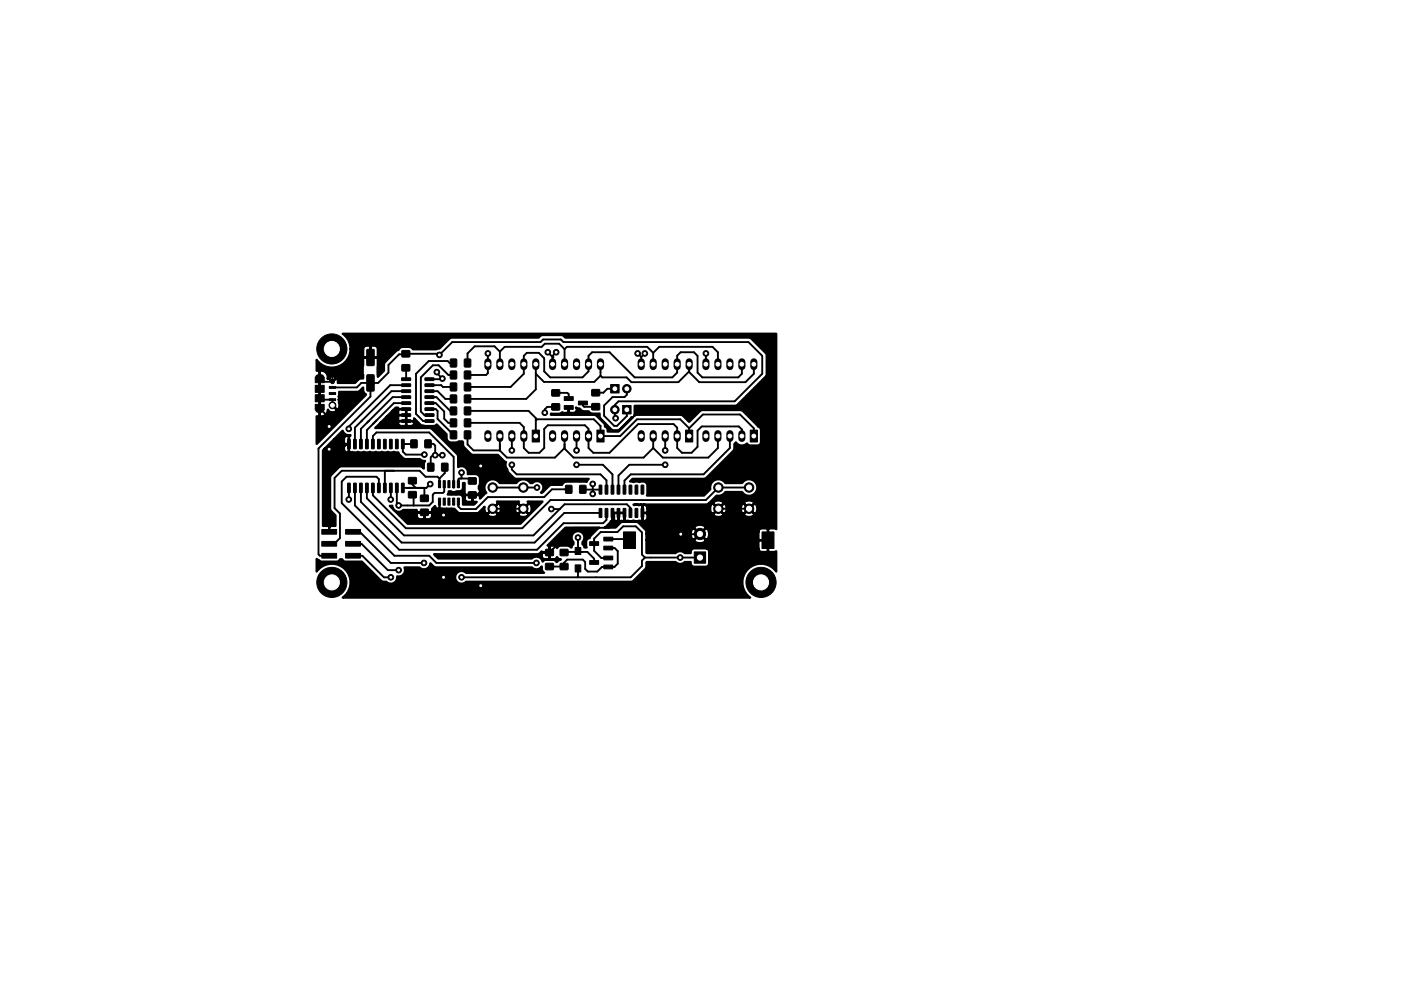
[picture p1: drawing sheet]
<svg xmlns="http://www.w3.org/2000/svg" width="297mm" height="210mm" viewBox="0 0 297 210" stroke-linecap="round" stroke-linejoin="round" font-family="sans-serif">
<g fill="#000" stroke="#000" stroke-width=".21">
<path d="M66.8 80h1.9v1.2h-1.9zM77.8 74.2l1.3-.1 .2 .1v3.1l-.1 .3h-1.2l-.2-.2zM77.8 79.6l1.3-.1 .2 .1v3.1l-.1 .3h-1.2l-.2-.2zM85.2 77.4h1.6l.1 1.3h-1.6zM85.2 74.4h1.6l.1 1.3h-1.6zM95.5 78.8h1.3v1.6l-1.3-.1zM95.5 76.2h1.3v1.6h-1.3zM98.5 78.8h1.3l-.1 1.6-1.2-.1zM98.5 76.2h1.3l-.1 1.6h-1.2zM66.8 85.8h1.9v1.2h-1.9zM66.8 81.7h1.9v1.5h-1.9zM66.8 83.7h1.9v1.5h-1.9z"/>
<path d="M69.8 83.3h1.4v.4h-1.4zM69.8 84.6h1.4v.4h-1.4zM69.8 82h1.4v.4h-1.4zM73.7 93.2l.6 .1v1.8l-.1 .1-.5-.1zM75 93.2l.5 .1v1.8l-.1 .1-.4-.1zM76.3 93.2l.5 .1v1.8l-.1 .1-.5-.1zM77.5 93.2l.6 .1v1.8l-.1 .1-.5-.1zM78.8 93.2l.6 .1v1.8l-.2 .1-.4-.1zM80.1 93.2l.5 .1v1.8l-.1 .1-.5-.1zM81.3 93.2l.6 .1v1.8l-.1 .1-.5-.1zM82.6 93.2l.6 .1v1.8l-.2 .1-.4-.1zM83.9 93.2l.5 .1v1.8l-.1 .1-.5-.1z"/>
<path d="M85.2 93.2l.5 .1v1.8l-.1 .1-.5-.1zM85.2 89.1l1.8-.1 .1 .5-.2 .1h-1.6zM85.2 87.8h1.8l.1 .4-.2 .2h-1.6zM85.2 86.5h1.8l.1 .5-.2 .1h-1.6zM85.2 85.3l1.8-.1 .1 .5-.2 .1h-1.6zM85.2 84h1.8l.1 .4-.2 .2h-1.6zM85.2 82.7h1.8l.1 .5-.2 .1h-1.6zM85.2 81.5l1.8-.1 .1 .5-.2 .1h-1.6zM85.2 80.2h1.8l.1 .4-.2 .1h-1.6zM87.1 93.4h1.3v1.6l-1.3-.1zM90.1 93.4h1.3v1.6l-1.3-.1zM90.7 98.3h1.3l-.1 1.6h-1.2z"/>
<path d="M90.1 80.2h1.8l.1 .4-.1 .1h-1.7zM90.1 81.5l1.8-.1 .1 .5-.1 .1h-1.7zM90.1 82.7h1.8l.1 .5-.1 .1h-1.7zM90.1 84h1.8l.1 .4-.1 .2h-1.7zM90.1 85.3l1.8-.1 .1 .5-.1 .1h-1.7zM90.1 86.5h1.8l.1 .5-.1 .1h-1.7zM90.1 87.8h1.8l.1 .4-.1 .2h-1.7zM90.1 89.1l1.8-.1 .1 .5-.1 .1h-1.7zM93.7 98.3h1.3l-.1 1.6h-1.3zM95.5 83.8l1.3 .1v1.6l-1.3-.1zM95.5 81.3h1.3v1.6h-1.3zM95.5 86.4h1.3v1.6h-1.3z"/>
<path d="M95.5 88.9h1.3v1.6h-1.3zM95.5 91.5h1.3v1.6l-1.3-.1zM98.5 83.8l1.3 .1-.1 1.6-1.2-.1zM98.5 81.3h1.3l-.1 1.6h-1.2zM98.5 86.4h1.3l-.1 1.6h-1.2zM98.5 88.9h1.3l-.1 1.6h-1.2zM98.5 91.5h1.3l-.1 1.6-1.2-.1zM112.8 91.3h1.6v2.5h-1.6zM117 85.7h1.6v1.3h-1.6zM117 82.7h1.6v1.3h-1.6zM119.6 86.1h1.9v.8h-1.9zM119.6 84.2h1.9v.8h-1.9z"/>
<path d="M122.6 85.1h1.9v.8h-1.9zM125.5 85.7l1.6-.1v1.3h-1.6zM125.5 82.7h1.6v1.2l-1.6 .1zM126.6 91.3h1.5v2.5h-1.5zM129.5 81.6h1.8v1.8h-1.8zM132 86h1.8v1.8h-1.8zM145.4 91.3h1.5v2.5h-1.5zM159.1 91.3h1.5v2.5h-1.5zM68.2 112.3h3.2v1h-3.2zM68.2 114.9h3.2v1h-3.2zM68.2 117.4h3.2v1h-3.2zM73.7 102.5l.6 .1v1.8l-.1 .1-.5-.1z"/>
<path d="M75 102.5l.5 .1v1.8l-.1 .1-.4-.1zM73.3 112.3h3.1v1h-3.1zM73.3 114.9h3.1v1h-3.1zM73.3 117.4h3.1v1h-3.1zM76.3 102.5l.5 .1v1.8l-.1 .1-.5-.1zM77.5 102.5l.6 .1v1.8l-.1 .1-.5-.1zM78.8 102.5l.6 .1v1.8l-.2 .1-.4-.1zM80.1 102.5l.5 .1v1.8l-.1 .1-.5-.1zM81.3 102.5l.6 .1v1.8l-.1 .1-.5-.1zM82.6 102.5l.6 .1v1.8l-.2 .1-.4-.1zM83.9 102.5l.5 .1v1.8l-.1 .1-.5-.1zM85.2 102.5l.5 .1v1.8l-.1 .1-.5-.1z"/>
<path d="M86.6 104.3h1.6l.1 1.3h-1.6zM86.6 101.3h1.6l.1 1.3h-1.6zM89.2 108.1l1.6-.1v1.3l-1.6 .1zM89.2 105.1h1.6v1.2l-1.6 .1zM93 102h.4v1.5h-.4zM93 105.7h.4v1.5h-.4zM94 102h.4v1.5h-.4zM94 105.7h.4v1.5h-.4zM95 102h.4v1.5h-.4zM95 105.7h.4v1.5h-.4zM96 102h.4v1.5h-.4zM96 105.7h.4v1.5h-.4z"/>
<path d="M97 102h.4v1.5h-.4zM97 105.7h.4v1.5h-.4zM99.3 104.4h1.6l.1 1.2-1.6 .1zM99.3 101.4h1.6l.1 1.3h-1.6zM115.7 116.6h1.6v1.2l-1.6 .1zM115.7 119.6l1.6-.1v1.3l-1.6 .1zM118.8 116.6h1.6v1.2l-1.6 .1zM118.8 119.6l1.6-.1v1.3l-1.6 .1zM119.9 103h1.3v1.6h-1.3zM121.9 116.2h1.2v1.5h-1.2zM122.9 103h1.3v1.6h-1.3zM125 114.9h1.9v.8h-1.9z"/>
<path d="M125 118.9h1.9v.8h-1.9zM127.1 103h.5v1.7l-.1 .2-.5-.2zM127.1 107.9l.5 .1v1.7l-.1 .1-.5-.1zM128.3 103h.6v1.7l-.1 .2-.5-.2zM128.3 107.9l.6 .1v1.7l-.1 .1-.5-.1zM128 114h1.9v.8h-1.9zM128 115.9h1.9v.8h-1.9zM128 118h1.9v.8h-1.9zM128 119.9h1.9v.8h-1.9zM129.6 103h.6v1.7l-.2 .2-.4-.2zM129.6 107.9l.6 .1v1.7l-.2 .1-.4-.1zM130.9 103h.5v1.7l-.1 .2-.5-.2z"/>
<path d="M130.9 107.9l.5 .1v1.7l-.1 .1-.5-.1zM132.2 112.9h2.5v3.5h-2.5zM132.1 103h.6v1.7l-.1 .2-.5-.2zM132.1 107.9l.6 .1v1.7l-.1 .1-.5-.1zM133.4 103h.6v1.7l-.2 .2-.4-.2zM133.4 107.9l.6 .1v1.7l-.2 .1-.4-.1zM134.7 103h.5v1.7l-.1 .2-.5-.2zM134.7 107.9l.5 .1v1.7l-.1 .1-.5-.1zM136 103h.5v1.7l-.1 .2-.5-.2zM136 107.9l.5 .1v1.7l-.1 .1-.5-.1zM147.2 117.1h2.4v2.4h-2.4zM161.6 112.9h2.5v3.5h-2.5z"/>
<path d="M121.9 119.9h1.2v1.5h-1.2z"/>
<circle cx="70.4" cy="74" r="3.2"/>
<circle cx="92.6" cy="79" r=".6"/>
<circle cx="93.2" cy="75.3" r=".6"/>
<circle cx="103.4" cy="75" r=".6"/>
<circle cx="116.1" cy="74.7" r=".6"/>
<circle cx="117.9" cy="74.7" r=".6"/>
<circle cx="135.2" cy="75" r=".6"/>
<circle cx="136.7" cy="75" r=".6"/>
<circle cx="149.7" cy="75" r=".6"/>
<circle cx="69.8" cy="95.3" r=".6"/>
<circle cx="69.8" cy="90.5" r=".6"/>
<circle cx="70.5" cy="81" r=".4"/>
<circle cx="70.5" cy="86" r=".72"/>
<circle cx="73.9" cy="91" r=".6"/>
<circle cx="90" cy="96.5" r=".6"/>
<circle cx="92.3" cy="96.6" r=".6"/>
<circle cx="93.8" cy="80.3" r=".6"/>
<circle cx="93.8" cy="96.6" r=".6"/>
<circle cx="101.9" cy="98.9" r=".6"/>
<circle cx="108.5" cy="95.6" r=".6"/>
<circle cx="108.5" cy="98.6" r=".6"/>
<circle cx="115.5" cy="87.6" r=".6"/>
<circle cx="122.2" cy="95.6" r=".6"/>
<circle cx="122.2" cy="98.6" r=".6"/>
<circle cx="130.4" cy="86.9" r=".9"/>
<circle cx="130.5" cy="88.7" r=".6"/>
<circle cx="132.9" cy="82.5" r=".9"/>
<circle cx="141" cy="95.6" r=".6"/>
<circle cx="141" cy="98.6" r=".6"/>
<circle cx="73.9" cy="106" r=".6"/>
<circle cx="82.8" cy="106" r=".6"/>
<circle cx="84.5" cy="107.2" r=".6"/>
<circle cx="89.9" cy="119.4" r=".6"/>
<circle cx="91.2" cy="102.7" r=".6"/>
<circle cx="94" cy="109.3" r=".6"/>
<circle cx="97.9" cy="100.3" r=".6"/>
<circle cx="104.5" cy="103.4" r="1"/>
<circle cx="104.5" cy="107.9" r="1"/>
<circle cx="111" cy="103.4" r="1"/>
<circle cx="111" cy="107.9" r="1"/>
<circle cx="113.7" cy="119.4" r=".6"/>
<circle cx="113.9" cy="103.4" r=".6"/>
<circle cx="116.9" cy="108" r=".6"/>
<circle cx="122.5" cy="114.1" r=".6"/>
<circle cx="125.7" cy="102.7" r=".6"/>
<circle cx="125.7" cy="104.8" r=".6"/>
<circle cx="144.2" cy="118.3" r=".6"/>
<circle cx="144.3" cy="113.3" r=".6"/>
<circle cx="148.4" cy="113.3" r="1.2"/>
<circle cx="152.3" cy="103.4" r="1"/>
<circle cx="152.3" cy="107.9" r="1"/>
<circle cx="158.8" cy="103.4" r="1"/>
<circle cx="158.8" cy="107.9" r="1"/>
<circle cx="70.4" cy="123.6" r="3.2"/>
<circle cx="82.9" cy="122.5" r=".6"/>
<circle cx="84.5" cy="121" r=".6"/>
<circle cx="94" cy="122.5" r=".6"/>
<circle cx="97.9" cy="122.5" r=".6"/>
<circle cx="101.9" cy="124.3" r=".6"/>
<circle cx="161.4" cy="123.6" r="3.2"/>
</g>
<g fill="none" stroke="#000" stroke-width="1.5">
<path d="M103.4 76.8v1M106 76.8v1M108.5 76.8v1M111.1 76.8v1M113.6 76.8v1M117.2 76.8v1M119.7 76.8v1M122.2 76.8v1M124.8 76.8v1M127.3 76.8v1M136 76.8v1M138.5 76.8v1"/>
<path d="M141 76.8v1M143.6 76.8v1M146.1 76.8v1M149.7 76.8v1M152.2 76.8v1M154.7 76.8v1M157.3 76.8v1M159.8 76.8v1M103.4 92v1M106 92v1M108.5 92v1M111.1 92v1"/>
<path d="M117.2 92v1M119.7 92v1M122.2 92v1M124.8 92v1M136 92v1M138.5 92v1M141 92v1M143.6 92v1M149.7 92v1M152.2 92v1M154.7 92v1M157.3 92v1"/>
</g>
<path d="M67.4 80h.7M67.4 87h.7" fill="none" stroke="#000" stroke-width="1.2"/>
<g fill="none" stroke="#000" stroke-width=".4">
<path d="M78.5 75.8h-4l-4 4.1v1.1h-1.7l-1-1M86 78l.1 2.4M92.6 79v.1l1.2 1.2-.1 .1h-2.6M96.1 77h-.8l-.4-.4h-4l-2.7 2.7v8.5l1.5 1.5h1.4M96.1 79.6h-1l-2.1-2.1h-1.2l-2.6 2.6v7.2l.8 .8h1.1M103.4 74.9v4.3l-.3 .4h-4M106 74.6l-1.2-1.1h-4.2l-1.5 1.5v2M106 74.6v2.7M113.6 77.3v5.3l-2 2h-12.5M113.6 79.3l1.7 1.7h10.7l1.3-1.3M116.3 74.7h-.2l1.1 1M117.9 74.7l-.7 .8v1.8"/>
<path d="M119.7 74.1v3.2M119.7 74.1l-1.2-1.2h-3l-.6 .7h-7.9l-1 1M119.7 74.1l.5-.5h17l1.3 1.3M127.3 77.3v2.4M135.2 75l.8 .7M136 75.7v1.6M136.7 75l-.7 .7M138.5 74.9v2.4M138.5 74.9l1.3-1.3h11.3l1.1 1.1v2.6M146.1 77.3v1.6l2.2 2.2h9.8l1.7-1.8v-2M146.1 78.8l-2.3 2.3h-9.9l-1-1h-5.2l-.4-.4M149.7 75v2.3"/>
<path d="M157.3 77.3v2l-.8 .8h-7.6l-1-1v-3.6l-.8-.8h-2.8l-.7 .8v3.6l-1 1h-8l-5.4-5.4h-3.7l-.7 .8v3.3l-1.3 1.3h-6.9l-1.2-1.3v-2.8l-1.2-1.1h-2.5l-.6 .6v3.8l-2.8 2.8h-9.2M67.8 80.6v6.8M67.8 84.5l.3 .3h2.4v1.2M67.8 87h.3l1.7 1.6v1.9M69.8 95.3h.1M69.8 95.3v17.5h1.1M70.5 82.2h5.2l.9-1h3.6l2.2-2.1v-1.7l2.2-2.2 8.3-.1 .3 .2 2.7-2.7h18.7l.5-.6h3.8l.6 .6h39.2l2.9 2.9v3.8l-5.8 5.8h-24.7l-.7 .8v2.7l.1 .1M74 94.2h-.4l-3.8 3.8M78.5 81.2v2.9l-11 11.1v22.4l.3 .3h3.1M79.1 94.2v-1.7l.7-.7h11.2l5.2 5.1v6.6M81.6 99.9v3.6M86.1 86.8v2.5h1.3l1.4 1.4h3l9.9 9.9h.2"/>
<path d="M86.1 85.5h-2.6l-5.7 5.7v3M86.1 84.3h-2.9l-6.7 6.7v3.2M86.1 81.7h-3.4l-8.8 8.8v.5M86.1 83h-3.1l-7.8 7.7v3.5M87.8 94.2h-2.4v1.6l.6 .7h4M90.7 94.2h1.2l.4 .3v2.1M91.1 85.5h1.3l1.8 1.8v1.5l.9 .9h1M91.1 86.8h1.3l.4 .4v1.7l3.3 3.4M91.1 84.3h1.4l2.9 2.9h.7M91.1 81.7h2.4l.4 .4h2.2M91.1 83h1.7l1.6 1.6h1.7M93.8 96.6h-2l-.5 .4v2.1"/>
<path d="M94.3 99.1v1.3l-1.1 1.1M99.1 92.3v2l1.3 1.3h5.6M99.1 89.7h11.1l.9 .9v4.5l1 1h2.3l1-1v-4.1l.7-.8h7.9l.8 .8v4.1l1 1h3.4l6.1-6.1h7.5l.8 .7v4.4l1 1h2l1.3-1.3v-3.4l.9-.9h7.9l.6 .6v1.4M99.1 87.2h13l1.5 1.5v3.8M101.9 98.9v5.3l-.8 .8h-1M106 92.5v3.1M108.5 98.6v1l1 1h17.8l1.3 1.3v2M108.5 92.5v3.1M113.6 89.2l.3-.2h12l1.4 1.4M115.5 87.6h.1M117.8 83.4h2.5l.3 .2v1M117.8 86.3h-1.8l-.5 .5v.8"/>
<path d="M119.7 92.5v2.7l1.9 1.9h14.9l2-2M119.7 95.1l-2 2h-10.2l-1.5-1.5M120.6 84.8h.1M120.6 86.5v.9l.5 .5h5.1l3.6 3.6h1.4l5.4-5.3h22.5l3 3v11.6l-1.4 1.4v3.8l-1.9 1.9M122.2 92.5v3.1M122.2 98.6h5.6l2.1 2v3.3M123.6 85.5v.5l.3 .3h2.4M127.3 90.4h.1M127.3 90.4v2.1h4.2l3.6-3.5h9.1l1.9 1.9M130.3 82.5h-1.5l-.9 .8h-1.6M130.4 86.9l.1 .3M132.9 82.5v1.3l-.5 .4h-2.5l-1.8 1.8v2.2l2.1 2.2h.6l2.1-2.1v-1.4"/>
<path d="M138.5 92.5v2.6M141 98.6h-7.6l-2.3 2.3v2.9M141 92.5v3.1M146.1 90.9l2.9-3h7.9l2.9 3v1.6M146.1 90.9v1.6M152.2 92.5v2.6l-2 2h-9.7l-2-2M154.8 92.6l-.1-.1v2.6l-5.5 5.5h-15.5l-1.3 1.4v1.9M74 103.5l-.1 2.5M74.9 112.8h1.4l6.6 6.6h7M74.9 117.9h1.9l4.6 4.6h1.5M74.9 115.4h1.7l5.6 5.6h2.3M75.2 103.5v3.7l9.4 9.4h29.3l5.6-5.6h8.4l.7-.7v-1.5"/>
<path d="M76.5 103.5v3l8.7 8.6h28.1l6.3-6.3h7.7M77.8 103.5v2.2l7.9 7.9h27.4l6.6-6.6h13.2l.8 .8v1M80.3 103.5v-1.8l-.5-.6h-6.3l-1 1.1v4.5l11.1 11.2h7.4l1.5 1.5h21.2M82.9 105.9l-.1 .1M82.9 103.5v2.4M87.4 102v.8l.8 .7M87.4 105l.3 .2v2M90 103.5v2.2M91.2 102.7l-.8 .8h-5M93.2 107.9l1 1h9.3l1-1h6.5M93.2 102v-.4l-.4-.5h-2.6l-1.2-1.2h-16.5l-1.6 1.5v6.4l1.2 1.2v5.2l-1.2 1.2h-1.1M93.2 106.2v1.8l-.7 .7h-2.5"/>
<path d="M94.2 103.5v.8l-.3 .3h-1.8l-.3 .4v1.5l-.8 .7h-6.5l-.4-.3v-3.4M97.2 102l.1-.5h2.3l.5 .5M97.9 100.3v1.1l-.2 .1M104.5 103.4h9.4M116.9 108h1.8M119.6 117.2l.1-.1h4.8l1.5 1.4v.8M120.6 103.8h-3.6l-1.6 1.7h-12l-2.5 2.5h-3.2l-.5-.5v-.4M122.5 114.1v3M123.6 103.8l3.7 .1M125.7 102.7v1.2M125.7 103.9v1.1M125.7 104.8v.1"/>
<path d="M129 114.4h4.2M129 116.3h1.3l.7 .6v2.7l-.7 .7h-2.7l-1 1h-2l-.5-.6v-1.5l-.5-.5h-3.3l-.7 .7v.8h-3.1M132.5 113.7l1 .9v.5M136.7 118.3l-.6-.6v-4.7l-1.3-1.3h-2.7l-1.2 1.2h-3.5l-1.4 1.4v2.6l1.5 1.5h1.5M136.7 118.3h11.7M136.7 118.3l-.6 .6v1.2l-2.4 2.4h-35.8M140.9 113.3h7.5M158.8 107.9h-6.5l-.9 .9h-15.2v1.4l-.5 .5h-2.8l-.5-.5v-1.4h-2.5l.3 .4v1.7l-1 1.1h-7.5l-5.2 5.2M158.8 107.9l4 4v2.7M158.8 103.4h-6.5l-2.6 2.7h-33l-6 6h-24.7l-6.9-7v-1.6M122.5 120.4l-.1 2.1"/>
</g>
<g fill="#000">
<circle cx="117.2" cy="75.7" r=".2"/>
<circle cx="93.8" cy="96.6" r=".2"/>
<circle cx="122.5" cy="117.1" r=".2"/>
</g>
<path d="M70.8 93.2h2.1v.8l.2 .2h.9v-1.6a.65 .65 0 0 0-.7 0 .65 .65 0 0 0-.4 .6h-2.1l1.8-1.8a1.36 1.36 0 0 0 1.7 .9l-.3 .3v3.2l.2 .2 1.7-.1 .5 .1 .8-.1 .4 .1 .8-.1 .5 .1 .8-.1 .5 .1 .8-.1 .4 .1 .8-.1 .5 .1 .8-.1 1 .1 .2 .5 1 .8 3.3 .1 .6 .4h.5l-.2 .5-.1 1.1-.3-.3-.5-.2h-16.5l-.6 .2-1.7 1.6-.2 .5v6.8l.2 .5 .9 .9v2.2h-1.1l-.2 .2v.3v-.3l-.2-.2h-1.1v-16l.3-.4h4.1a.65 .65 0 0 0 .4 .7 .65 .65 0 0 0 .7-.1v-1.6h-.9l-.2 .2v.8h-4.1zM79.6 90.8l1.1-1.2h3.7l.1 .5 .3 .2 1.1 .1 .2-.2v-.9v.9l.2 .2h.8a.65 .65 0 0 0 .6-.3 .65 .65 0 0 0 0-.8h-3.1l-.2 .3h-3.7l1.3-1.2h2.4v.7l.2 .2h1.5v-1.2h-1.5l-.2 .3h-2.4l1.3-1.3h1.1v.8l.2 .2h1.5v-1.3h-1.5l-.2 .3h-1.1l.6-.6h.5l.2 .3h1.5v2.5h1.6l.1-.2v-.3l1.2 1.2 .5 .3 2.4 .1 .7-.3 2.1 2v.8a1.01 1.01 0 0 0 1 1l2.3-.2 .2 .1 .1 1 1.7 1.7h5.6l1.2 1.3 .5 .2a1.47 1.47 0 0 0 .3 1.6l.2 .7 1.1 1 .4 .3h15.5l-.4 .6h-4.3l-.5 .2-.4 .5h-2.4l-.5 .2-1.3 1.4h-.3a1.36 1.36 0 0 0 .2-2 1.36 1.36 0 0 0-2 0h-.5l-.1-.2a1.76 1.76 0 0 0-2.8 .2h-3.6l-.1-.2a1.77 1.77 0 0 0-2.5-.2 1.77 1.77 0 0 0-.2 2.5l-1.3 1.2v-.6l-.2-.2h-1.5v1.3l.2 .2h.8l-.6 .5h-2.3v-1.3h.3l.1 .4 .4 .3 .9 .1 .2-.2v-1.3h-1.4l-.2 .2v.5h-.3a.76 .76 0 0 0-.8-.8h-2.5l.2-.7h.5a1.32 1.32 0 0 0 1.4 0 .91 .91 0 0 0 1.2-.6v-1.1h.3v2.3l.2 .2h2.9l.2-.2-.3-1.6 .3-.5v-1.1a1.01 1.01 0 0 0-1-1h-1.6v-.2a1.36 1.36 0 0 0-.6-1.3 1.36 1.36 0 0 0-1.5 0v-2.2l-.1-.5-5.6-5.5zM116.9 87.7l1.7 .1 .6-.3 1.2 .1 .2-.2v-1v1l.2 .2h.7a.7 .7 0 0 0 .7-.4 .7 .7 0 0 0-.1-.7l.8 .2 .8 .6h1.1l.7 .4h1.6v.7l.3 .5 2.1 2.1 .5 .3 1.4-.1 2.4-2.6 .4-.1-3.1 3.1h-2.3a1.1 1.1 0 0 0-.5-1.2l-.3-.7-1.4-1.4-.5-.3h-9.3zM82.7 107.3h.5a1.35 1.35 0 0 0 .8 1.2 1.35 1.35 0 0 0 1.5-.3h2.8v.3l.2 .2h2.9l.2-.2v-.5l.6-.6a.59 .59 0 0 0 1 .3l.2 .2h3l.8 .9 .5 .2h3.4l.5-.3 1.1-1.2v.7a.75 .75 0 0 0 .6 .8l1.2-1.1 1.1 1.1a1.01 1.01 0 0 0 .6-1.1h3v.3a.75 .75 0 0 0 .6 .8l1.2-1.1 1.1 1.1a1.09 1.09 0 0 0 .6-1.3 .75 .75 0 0 0-.6-.9l-1.1 1.1-1.2-1.1a.98 .98 0 0 0-.6 1.1h-3v-.2a.75 .75 0 0 0-.6-.9l-1.2 1.1 1.2-1.1-.2-.4h4.6l-.2 .4 1.2 1.1 1.1-1.1-.2-.4h3.1l-4.7 4.7h-23.9l-1.7-1.7h3.6a.76 .76 0 0 0 .8 .8h.7l.2-.2v-1.3v1.3l.2 .2h.7a.84 .84 0 0 0 .7-1.1h11.7a1.09 1.09 0 0 0 1.4 .6 .75 .75 0 0 0 .9-.6h4.2a1.09 1.09 0 0 0 1.4 .6 .75 .75 0 0 0 .9-.6l-1.1-1.2-1.2 1.2h-4.2l-1.1-1.2-1.2 1.2h-11.7l-.2-.4h-2.9l-.2 .2v.5h-3.6zM92 117.6h22l.9-.6 .2 .2h1.4v-1.3l-.4-.1 3.8-3.8h7.2l-1.8 1.6a1.01 1.01 0 0 1-.8 .8l-.2 .5 .1 1.2h-.5v-.1a1.04 1.04 0 0 1-.1-1.6 1.36 1.36 0 0 0-1.6-1.7 1.36 1.36 0 0 0-.6 2.3v.5l-.3 .2-.1 .4-.8-.3h-1.4l-.6 .1-.3 .4-.4-.5h-1l-.2 .1v2.6l.2 .2h.8l.6-.5 .3 .3 .5 .2-.5 .2-.3 .3-.6-.4-.4-.1h-1.4l-.6 .4a1.35 1.35 0 0 0-2.3-.6h-19.9l-.5-.6h22.5a.76 .76 0 0 0 .7 .8h.7l.2-.2v-1.3h-1.4l-.2 .2v.5h-22.5zM72.7 70.8h91.9v41.5l-.4-.2h-1.2l-.2 .2v4.6l.2 .2h1.2l.4-.1v4.3a4 4 0 0 0-6.1-.5 4 4 0 0 0 .5 6h-86.3l.2-.2a4 4 0 0 0 .2-5.9 4 4 0 0 0-6 .6v-2.7l1.1 .6h3.3l.6-.5h.5l.5 .5 3.6-.1 4 4.1 .5 .2h.7a1.36 1.36 0 0 0 1.6 .3 1.36 1.36 0 0 0 .7-1.4 1.35 1.35 0 0 0 1.4-.5 1.35 1.35 0 0 0 .2-1.4l3.2 .1a1.36 1.36 0 0 0 2.3-1l.7 .7 .5 .2 20.4 .1a1.36 1.36 0 0 0 2-.3v.8l.5 .5h-16.6a1.36 1.36 0 0 0-1.9 0 1.36 1.36 0 0 0 0 1.9 1.36 1.36 0 0 0 1.9 0h34.9l.7-.2 2.5-2.6 .2-1.3h6.1a1.34 1.34 0 0 0 2 0h1.2v.2a.76 .76 0 0 0 .8 .8l2.5-.1 .5-.3 .2-.4-.1-2.6-.2-.3-.3-.2h11a.76 .76 0 0 0 .8 .7h1l.2-.2v-2.3h-1.8l-.2 .2v1.6l-13.6-.1a.8 .8 0 0 0-.8 1l-1.3-.1a1.35 1.35 0 0 0-1.9 .1h-6.1v-2.7h10a1.26 1.26 0 0 0 1.6 .6 .88 .88 0 0 0 1-.6l-1.3-1.3-1.3 1.3h-10v-1.4h9.3l.1 .4a.88 .88 0 0 0 .6 .9l1.3-1.2 1.3 1.2 .3-.1 .3-.6v-.9h10.5v1.5l.2 .2h1.8v-2.3l-.2-.2h-1a.76 .76 0 0 0-.8 .8h-10.5l-.3-.8-.3-.1-1.3 1.3-1.3-1.3a1.14 1.14 0 0 0-.7 1.2h-9.3l-.1-.6-.5-.6h10.6l1.3 1.3 1.3-1.3-.1-.3-.4-.2-1.1-.1a.88 .88 0 0 0-1 .6h-10.6l-1.2-1.1-.5-.2h-2.9l-.5 .3-.9 .9h-2.4l1.8-1.5v-1.6v1.6l.2 .2h.8l.2-.2v-1.6v1.6l.3 .2h.8l.2-.2v-1.6h-2.5h2.5v1.6l.3 .2 1.6-.2 1.7 .2 .2-.2v-1.6v1.6l.2 .2a.77 .77 0 0 0 .9-.8v-.7h13.9a1.09 1.09 0 0 0 1.4 .6 .75 .75 0 0 0 .8-.6h4.3l.1 .3 .3 .1 1 .2a.75 .75 0 0 0 .8-.6l-1.1-1.2-1.1 1.2h-4.3l-1.1-1.2-1.1 1.2h-13.9l-.2-.3h-.9v-1.5v1.5h.9l.2-.2v-.7h13.2l.4 1.1h.3l1.1-1.1 1.1 1.1a1.01 1.01 0 0 0 .7-1.1h2.9l.1 .3a.75 .75 0 0 0 .6 .8l1.1-1.1 1.1 1.1h.3l.3-.7 .1-.6a.75 .75 0 0 0-.7-.9l-1.1 1.1-1.1-1.1-.3 .1-.4 1h-2.9l-.3-.9-.4-.2-1.1 1.1-1.1-1.1a.98 .98 0 0 0-.7 1.1h-13.2a.66 .66 0 0 0-.4-.7 .66 .66 0 0 0-.7 .1l-.2-.2-.5 .1h-1.1l-.1-.2 15.4 .1 .6-.3h.9l1.1 1.1 1.1-1.1h4.3l1.1 1.1 1.1-1.1-.1-.3-.3-.2-1-.1a.75 .75 0 0 0-.8 .6h-4.3l-.1-.3-.3-.2-1-.1a.75 .75 0 0 0-.8 .6h-.9l1.6-1.6h.6l.6-.2 .7-.6h3.5a1.76 1.76 0 0 0 2.7 .4 1.76 1.76 0 0 0 0-2.7 1.76 1.76 0 0 0-2.7 .4h-3.5l-.1-.2a1.76 1.76 0 0 0-2.1-.5 1.76 1.76 0 0 0-1 2l-1.3 1.3h-12.1l.1-2a1.08 1.08 0 0 0-1.7-.8l-.5-.2-.8 .2-.7-.2 .5-.5 15.4-.1 5.9-5.8 .3-.5v-1l.3-.3 .2 .2a1.53 1.53 0 0 0 2.2 0l.2 .3 .5 .1h1.6l.4-.2 .3-.5v-2.5a.78 .78 0 0 0-.7-.8l-3.1-3.2-.7-.3h-8.1l-.5 .3-2.2 2.2-1.2-1.2-.5-.3h-9.3l-.6 .2 .1-2.1h21.2l.5-.2 6-5.9 .3-.5-.1-4.4-3.1-3.2-.5-.3h-39l-.4-.4-.6-.1h-3.9l-.8 .5h-18.5l-.5 .3-2 2-.7 .2h-5l-.6-.5-1.9 .1-.5 .5-.6 .3-2.3 2.4-.2 .5v1.3l-1.3 1.2v-3.9l-.2-.2h-2.7l-.2 .2-.1 1.8 .1 2.5-.9 .1-.8 .8h-3.7v-.4a.41 .41 0 0 0-.4-.5l-.7 .7-.7-.7-.3 .1 .3-.1 .7 .7 .7-.7a.61 .61 0 0 0-.9-.5 .41 .41 0 0 0-.5 .5h-.3v-.5a1.39 1.39 0 0 0-1.7-1.2v9.8h.3a1.59 1.59 0 0 0 1.5-1.5 .86 .86 0 0 0 1.1 .6 .59 .59 0 0 0 .7-.6l-.9-.9 .9 .9h.3l.3-.8-.2-.7 .1-.4-.2-.2 .2-.2-.1-.5 .1-.9 3.9-.1 1.2-.9a1.38 1.38 0 0 0 .6 1.5l-10.5 10.5v-5.9l.7 .1v-9.8l-.7 .1v-2.4a4 4 0 0 0 4.4 1.5 4 4 0 0 0 2.8-3.7h2.7v1.6l.2 .1h1.3v-2.3l.1 2.3h1.3l.2-.1v-1.6a.76 .76 0 0 0-.8-.8h-.6l-.1 .2-.2-.2-.9 .1-.4 .3-.1 .4h-2.7a3.8 3.8 0 0 0-1.6-3.3z" fill="#000" stroke="#000" stroke-width=".5"/>
<g fill="#fff" stroke="#fff" stroke-width=".21">
<circle cx="69.8" cy="95.3" r=".2"/>
<circle cx="69.8" cy="90.5" r=".2"/>
<circle cx="94" cy="109.3" r=".2"/>
<circle cx="94" cy="122.5" r=".2"/>
<circle cx="101.9" cy="98.9" r=".2"/>
<circle cx="101.9" cy="124.3" r=".2"/>
<circle cx="144.3" cy="113.3" r=".2"/>
<circle cx="92.3" cy="96.6" r=".2"/>
<circle cx="93.8" cy="96.6" r=".2"/>
<circle cx="93.2" cy="75.3" r=".2"/>
<circle cx="93.8" cy="80.3" r=".2"/>
<circle cx="92.6" cy="79" r=".2"/>
<circle cx="130.5" cy="88.7" r=".2"/>
<circle cx="125.7" cy="102.7" r=".2"/>
<circle cx="125.7" cy="104.8" r=".2"/>
<circle cx="91.2" cy="102.7" r=".2"/>
<circle cx="122.5" cy="114.1" r=".2"/>
<circle cx="144.2" cy="118.3" r=".2"/>
<circle cx="97.9" cy="100.3" r=".2"/>
<circle cx="97.9" cy="122.5" r=".2"/>
<circle cx="90" cy="96.5" r=".2"/>
<circle cx="89.9" cy="119.4" r=".2"/>
<circle cx="84.5" cy="107.2" r=".2"/>
<circle cx="84.5" cy="121" r=".2"/>
<circle cx="82.9" cy="122.5" r=".2"/>
<circle cx="82.8" cy="106" r=".2"/>
<circle cx="115.5" cy="87.6" r=".2"/>
<circle cx="116.9" cy="108" r=".2"/>
<circle cx="103.4" cy="75" r=".2"/>
<circle cx="136.7" cy="75" r=".2"/>
<circle cx="149.7" cy="75" r=".2"/>
<circle cx="116.1" cy="74.7" r=".2"/>
<circle cx="117.9" cy="74.7" r=".2"/>
<circle cx="135.2" cy="75" r=".2"/>
<circle cx="113.7" cy="119.4" r=".2"/>
<circle cx="113.9" cy="103.4" r=".2"/>
<circle cx="73.9" cy="106" r=".2"/>
<circle cx="73.9" cy="91" r=".2"/>
<circle cx="122.2" cy="98.6" r=".2"/>
<circle cx="122.2" cy="95.6" r=".2"/>
<circle cx="108.5" cy="98.6" r=".2"/>
<circle cx="108.5" cy="95.6" r=".2"/>
<circle cx="141" cy="98.6" r=".2"/>
<circle cx="141" cy="95.6" r=".2"/>
<circle cx="148.4" cy="113.3" r=".55"/>
<circle cx="148.4" cy="118.3" r=".55"/>
<circle cx="161.4" cy="123.6" r="1.6"/>
<circle cx="70.4" cy="74" r="1.6"/>
<circle cx="70.4" cy="123.6" r="1.6"/>
<circle cx="146.1" cy="92.5" r=".4"/>
<circle cx="143.6" cy="92.5" r=".4"/>
<circle cx="141" cy="92.5" r=".4"/>
<circle cx="138.5" cy="92.5" r=".4"/>
<circle cx="136" cy="92.5" r=".4"/>
<circle cx="136" cy="77.3" r=".4"/>
<circle cx="138.5" cy="77.3" r=".4"/>
<circle cx="141" cy="77.3" r=".4"/>
<circle cx="143.6" cy="77.3" r=".4"/>
<circle cx="146.1" cy="77.3" r=".4"/>
<circle cx="159.8" cy="92.5" r=".4"/>
<circle cx="157.3" cy="92.5" r=".4"/>
<circle cx="154.7" cy="92.5" r=".4"/>
<circle cx="152.2" cy="92.5" r=".4"/>
<circle cx="149.7" cy="92.5" r=".4"/>
<circle cx="149.7" cy="77.3" r=".4"/>
<circle cx="152.2" cy="77.3" r=".4"/>
<circle cx="154.7" cy="77.3" r=".4"/>
<circle cx="157.3" cy="77.3" r=".4"/>
<circle cx="159.8" cy="77.3" r=".4"/>
<circle cx="113.6" cy="92.5" r=".4"/>
<circle cx="111.1" cy="92.5" r=".4"/>
<circle cx="108.5" cy="92.5" r=".4"/>
<circle cx="106" cy="92.5" r=".4"/>
<circle cx="103.4" cy="92.5" r=".4"/>
<circle cx="103.4" cy="77.3" r=".4"/>
<circle cx="106" cy="77.3" r=".4"/>
<circle cx="108.5" cy="77.3" r=".4"/>
<circle cx="111.1" cy="77.3" r=".4"/>
<circle cx="113.6" cy="77.3" r=".4"/>
<circle cx="127.3" cy="92.5" r=".4"/>
<circle cx="124.8" cy="92.5" r=".4"/>
<circle cx="122.2" cy="92.5" r=".4"/>
<circle cx="119.7" cy="92.5" r=".4"/>
<circle cx="117.2" cy="92.5" r=".4"/>
<circle cx="117.2" cy="77.3" r=".4"/>
<circle cx="119.7" cy="77.3" r=".4"/>
<circle cx="122.2" cy="77.3" r=".4"/>
<circle cx="124.8" cy="77.3" r=".4"/>
<circle cx="127.3" cy="77.3" r=".4"/>
<circle cx="152.3" cy="103.4" r=".55"/>
<circle cx="152.3" cy="107.9" r=".55"/>
<circle cx="158.8" cy="103.4" r=".55"/>
<circle cx="158.8" cy="107.9" r=".55"/>
<circle cx="104.5" cy="103.4" r=".55"/>
<circle cx="104.5" cy="107.9" r=".55"/>
<circle cx="111" cy="103.4" r=".55"/>
<circle cx="111" cy="107.9" r=".55"/>
<circle cx="70.5" cy="86" r=".4"/>
<circle cx="132.9" cy="82.5" r=".4"/>
<circle cx="130.4" cy="82.5" r=".4"/>
<circle cx="130.4" cy="86.9" r=".4"/>
<circle cx="132.9" cy="86.9" r=".4"/>
</g>
</svg>
